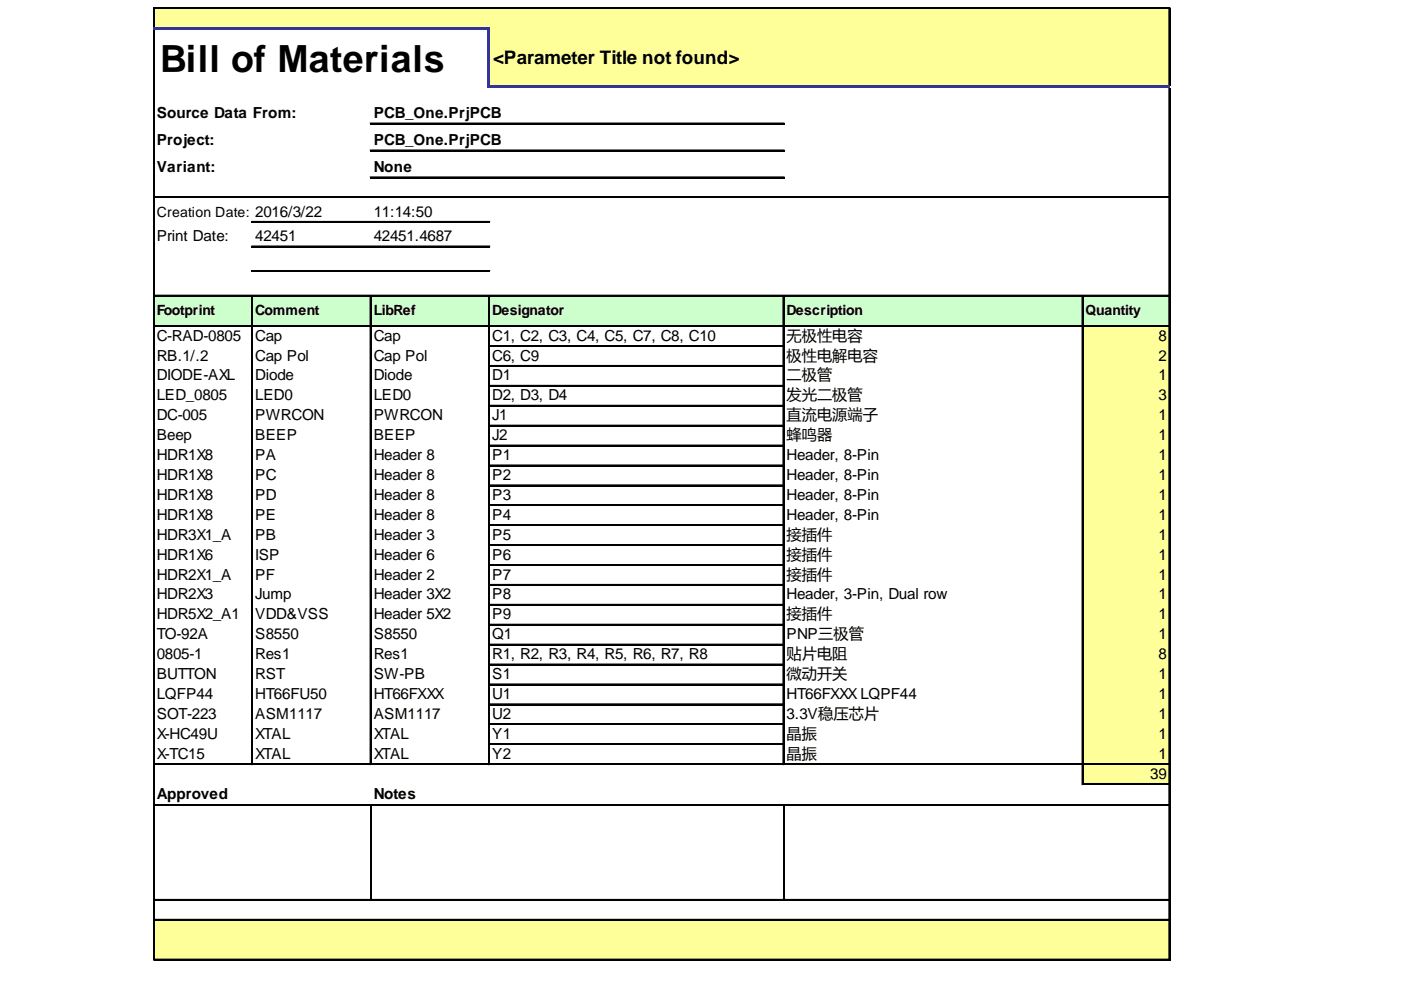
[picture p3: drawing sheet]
<svg xmlns="http://www.w3.org/2000/svg" width="297mm" height="210mm" viewBox="0 0 297 210" stroke-linecap="round" stroke-linejoin="round" font-family="sans-serif">
<defs><g id="words">
<text font-size="7.9" x="34" y="15.2">Bill of Materials</text>
<text font-size="4" x="104.6" y="13.6">&lt;Parameter Title not found&gt;</text>
<g font-size="3.2">
<text x="33.2" y="25.1">Source Data From:</text>
<text x="79.2" y="25.1">PCB_One.PrjPCB</text>
<text x="33.2" y="30.8">Project:</text>
<text x="79.2" y="30.8">PCB_One.PrjPCB</text>
<text x="33.2" y="36.5">Variant:</text>
<text x="79.2" y="36.5">None</text>
<text x="79.2" y="45.9">11:14:50</text>
<text x="33.2" y="51.1">Print Date:</text>
<text x="54.1" y="51.1">42451</text>
<text x="79.2" y="51.1">42451.4687</text>
<text x="33.2" y="72.2">C-RAD-0805</text>
<text x="33.2" y="76.4">RB.1/.2</text>
<text x="54.1" y="72.2">Cap</text>
<text x="54.1" y="76.4">Cap Pol</text>
<text x="79.2" y="72.2">Cap</text>
<text x="79.2" y="76.4">Cap Pol</text>
<text x="104.3" y="72.2">C1, C2, C3, C4, C5, C7, C8, C10</text>
<text x="104.3" y="76.4">C6, C9</text>
<text x="166.8" y="72.2">无极性电容</text>
<text x="166.8" y="76.4">极性电解电容</text>
<text x="245.6" y="72.2">8</text>
<text x="245.6" y="76.4">2</text>
<text x="33.2" y="80.7">DIODE-AXL</text>
<text x="54.1" y="80.7">Diode</text>
<text x="79.2" y="80.7">Diode</text>
<text x="104.3" y="80.7">D1</text>
<text x="166.8" y="80.7">二极管</text>
<text x="245.6" y="80.7">1</text>
<text x="33.2" y="84.9">LED_0805</text>
<text x="33.2" y="89.1">DC-005</text>
<text x="54.1" y="84.9">LED0</text>
<text x="54.1" y="89.1">PWRCON</text>
<text x="79.2" y="84.9">LED0</text>
<text x="79.2" y="89.1">PWRCON</text>
<text x="104.3" y="84.9">D2, D3, D4</text>
<text x="104.3" y="89.1">J1</text>
<text x="166.8" y="84.9">发光二极管</text>
<text x="166.8" y="89.1">直流电源端子</text>
<text x="245.6" y="84.9">3</text>
<text x="245.6" y="89.1">1</text>
<text x="33.2" y="93.3">Beep</text>
<text x="54.1" y="93.3">BEEP</text>
<text x="79.2" y="93.3">BEEP</text>
<text x="104.3" y="93.3">J2</text>
<text x="166.8" y="93.3">蜂鸣器</text>
<text x="245.6" y="93.3">1</text>
<text x="33.2" y="97.5">HDR1X8</text>
<text x="33.2" y="101.8">HDR1X8</text>
<text x="54.1" y="97.5">PA</text>
<text x="54.1" y="101.8">PC</text>
<text x="79.2" y="97.5">Header 8</text>
<text x="79.2" y="101.8">Header 8</text>
<text x="104.3" y="97.5">P1</text>
<text x="104.3" y="101.8">P2</text>
<text x="166.8" y="97.5">Header, 8-Pin</text>
<text x="166.8" y="101.8">Header, 8-Pin</text>
<text x="245.6" y="97.5">1</text>
<text x="245.6" y="101.8">1</text>
<text x="33.2" y="106">HDR1X8</text>
<text x="54.1" y="106">PD</text>
<text x="79.2" y="106">Header 8</text>
<text x="104.3" y="106">P3</text>
<text x="166.8" y="106">Header, 8-Pin</text>
<text x="245.6" y="106">1</text>
<text x="33.2" y="110.2">HDR1X8</text>
<text x="54.1" y="110.2">PE</text>
<text x="79.2" y="110.2">Header 8</text>
<text x="104.3" y="110.2">P4</text>
<text x="166.8" y="110.2">Header, 8-Pin</text>
<text x="245.6" y="110.2">1</text>
<text x="33.2" y="114.4">HDR3X1_A</text>
<text x="33.2" y="118.7">HDR1X6</text>
<text x="54.1" y="114.4">PB</text>
<text x="54.1" y="118.7">ISP</text>
<text x="79.2" y="114.4">Header 3</text>
<text x="79.2" y="118.7">Header 6</text>
<text x="104.3" y="114.4">P5</text>
<text x="104.3" y="118.7">P6</text>
<text x="166.8" y="114.4">接插件</text>
<text x="166.8" y="118.7">接插件</text>
<text x="245.6" y="114.4">1</text>
<text x="245.6" y="118.7">1</text>
<text x="33.2" y="122.9">HDR2X1_A</text>
<text x="54.1" y="122.9">PF</text>
<text x="79.2" y="122.9">Header 2</text>
<text x="104.3" y="122.9">P7</text>
<text x="166.8" y="122.9">接插件</text>
<text x="245.6" y="122.9">1</text>
<text x="33.2" y="127.1">HDR2X3</text>
<text x="33.2" y="131.3">HDR5X2_A1</text>
<text x="54.1" y="127.1">Jump</text>
<text x="54.1" y="131.3">VDD&amp;VSS</text>
<text x="79.2" y="127.1">Header 3X2</text>
<text x="79.2" y="131.3">Header 5X2</text>
<text x="104.3" y="127.1">P8</text>
<text x="104.3" y="131.3">P9</text>
<text x="166.8" y="127.1">Header, 3-Pin, Dual row</text>
<text x="166.8" y="131.3">接插件</text>
<text x="245.6" y="127.1">1</text>
<text x="245.6" y="131.3">1</text>
<text x="33.2" y="135.5">TO-92A</text>
<text x="54.1" y="135.5">S8550</text>
<text x="79.2" y="135.5">S8550</text>
<text x="104.3" y="135.5">Q1</text>
<text x="166.8" y="135.5">PNP三极管</text>
<text x="245.6" y="135.5">1</text>
<text x="33.2" y="139.8">0805-1</text>
<text x="33.2" y="144">BUTTON</text>
<text x="54.1" y="139.8">Res1</text>
<text x="54.1" y="144">RST</text>
<text x="79.2" y="139.8">Res1</text>
<text x="79.2" y="144">SW-PB</text>
<text x="104.3" y="139.8">R1, R2, R3, R4, R5, R6, R7, R8</text>
<text x="104.3" y="144">S1</text>
<text x="166.8" y="139.8">贴片电阻</text>
<text x="166.8" y="144">微动开关</text>
<text x="245.6" y="139.8">8</text>
<text x="245.6" y="144">1</text>
<text x="33.2" y="148.2">LQFP44</text>
<text x="54.1" y="148.2">HT66FU50</text>
<text x="79.2" y="148.2">HT66FXXX</text>
<text x="104.3" y="148.2">U1</text>
<text x="166.8" y="148.2">HT66FXXX LQPF44</text>
<text x="245.6" y="148.2">1</text>
<text x="33.2" y="152.4">SOT-223</text>
<text x="54.1" y="152.4">ASM1117</text>
<text x="79.2" y="152.4">ASM1117</text>
<text x="104.3" y="152.4">U2</text>
<text x="166.8" y="152.4">3.3V稳压芯片</text>
<text x="245.6" y="152.4">1</text>
<text x="33.2" y="156.6">X-HC49U</text>
<text x="33.2" y="160.9">X-TC15</text>
<text x="54.1" y="156.6">XTAL</text>
<text x="54.1" y="160.9">XTAL</text>
<text x="79.2" y="156.6">XTAL</text>
<text x="79.2" y="160.9">XTAL</text>
<text x="104.3" y="156.6">Y1</text>
<text x="104.3" y="160.9">Y2</text>
<text x="166.8" y="156.6">晶振</text>
<text x="166.8" y="160.9">晶振</text>
<text x="245.6" y="156.6">1</text>
<text x="245.6" y="160.9">1</text>
<text x="243.9" y="165.1">39</text>
<text x="33.2" y="169.3">Approved</text>
<text x="79.2" y="169.3">Notes</text>
</g>
<g font-size="3">
<text x="33.2" y="45.9">Creation Date: 2016/3/22</text>
<text x="33.2" y="66.8">Footprint</text>
<text x="54.1" y="66.8">Comment</text>
<text x="79.2" y="66.8">LibRef</text>
<text x="104.3" y="66.8">Designator</text>
<text x="166.8" y="66.8">Description</text>
<text x="230.2" y="66.8">Quantity</text>
</g>
</g></defs>
<g fill="#ff9">
<path d="M32.7 1.7h215.4v4.5h-215.4z"/>
<path d="M103.6 6h144.5v12.7h-144.5z"/>
</g>
<path d="M32.7 62.6h215.4v6.7h-215.4z" fill="#cfc"/>
<g fill="#ff9">
<path d="M229.4 69.1h18.7v4.4h-18.7z"/>
<path d="M229.4 73.3h18.7v4.4h-18.7z"/>
<path d="M229.4 77.5h18.7v4.5h-18.7z"/>
<path d="M229.4 81.7h18.7v4.5h-18.7z"/>
<path d="M229.4 85.9h18.7v4.5h-18.7z"/>
<path d="M229.4 90.2h18.7v4.4h-18.7z"/>
<path d="M229.4 94.4h18.7v4.4h-18.7z"/>
<path d="M229.4 98.6h18.7v4.5h-18.7z"/>
<path d="M229.4 102.8h18.7v4.5h-18.7z"/>
<path d="M229.4 107h18.7v4.5h-18.7z"/>
<path d="M229.4 111.3h18.7v4.4h-18.7z"/>
<path d="M229.4 115.5h18.7v4.5h-18.7z"/>
<path d="M229.4 119.7h18.7v4.5h-18.7z"/>
<path d="M229.4 123.9h18.7v4.5h-18.7z"/>
<path d="M229.4 128.1h18.7v4.5h-18.7z"/>
<path d="M229.4 132.4h18.7v4.4h-18.7z"/>
<path d="M229.4 136.6h18.7v4.5h-18.7z"/>
<path d="M229.4 140.8h18.7v4.5h-18.7z"/>
<path d="M229.4 145h18.7v4.5h-18.7z"/>
<path d="M229.4 149.2h18.7v4.5h-18.7z"/>
<path d="M229.4 153.5h18.7v4.4h-18.7z"/>
<path d="M229.4 157.7h18.7v8.7h-18.7z"/>
<path d="M32.7 194.9h215.4v8.7h-215.4z"/>
</g>
<path d="M32.5 1.5v4.2M32.6 1.5v4.2M247.8 1.8v16.4M248 1.8v16.4" fill="none" stroke="#000" stroke-width=".25"/>
<path d="M103.4 6.2h.4v12.5h-.4z" fill="#339"/>
<g fill="none" stroke="#000" stroke-width=".25">
<path d="M32.5 6.2v197.4M32.6 6.2v197.4M32.7 1.5h215.4M32.7 1.7h215.4M247.8 18.7v184.9M248 18.7v184.9M53.4 62.8v99.4M53.5 62.8v99.4M78.5 62.8v99.4M78.6 62.8v99.4M103.6 62.8v99.4M103.7 62.8v99.4"/>
<path d="M166 62.8v99.4M166.1 62.8v99.4M229.4 62.8v103.6M229.6 62.8v103.6M78.6 170.8v19.9M166.1 170.8v19.9"/>
</g>
<g fill="#339">
<path d="M32.5 5.7h71.3v.5h-71.3z"/>
<path d="M103.8 18.2h144.3v.5h-144.3z"/>
</g>
<g fill="none" stroke="#000" stroke-width=".25">
<path d="M78.5 26.1h87.8M78.5 26.2h87.8M78.5 31.8h87.8M78.5 31.9h87.8M78.5 37.5h87.8M78.5 37.6h87.8M32.7 41.7h215.4M32.7 41.9h215.4M53.4 47h50.4M53.4 47.1h50.4M53.4 52.2h50.4M53.4 52.3h50.4"/>
<path d="M53.4 57.4h50.4M53.4 57.5h50.4M32.7 62.6h215.4M32.7 62.7h215.4M32.7 69.1h215.4M32.7 69.2h215.4M103.8 73.3h62.2M103.8 73.4h62.2M103.8 77.5h62.2M103.8 77.6h62.2M103.8 81.7h62.2M103.8 81.8h62.2"/>
<path d="M103.8 85.9h62.2M103.8 86.1h62.2M103.8 90.2h62.2M103.8 90.3h62.2M103.8 94.4h62.2M103.8 94.5h62.2M103.8 98.6h62.2M103.8 98.7h62.2M103.8 102.8h62.2M103.8 102.9h62.2M103.8 107h62.2M103.8 107.2h62.2"/>
<path d="M103.8 111.3h62.2M103.8 111.4h62.2M103.8 115.5h62.2M103.8 115.6h62.2M103.8 119.7h62.2M103.8 119.8h62.2M103.8 123.9h62.2M103.8 124h62.2M103.8 128.1h62.2M103.8 128.3h62.2M103.8 132.4h62.2M103.8 132.5h62.2"/>
<path d="M103.8 136.6h62.2M103.8 136.7h62.2M103.8 140.8h62.2M103.8 140.9h62.2M103.8 145h62.2M103.8 145.2h62.2M103.8 149.2h62.2M103.8 149.4h62.2M103.8 153.5h62.2M103.8 153.6h62.2M103.8 157.7h62.2M103.8 157.8h62.2"/>
<path d="M32.7 161.9h215.4M32.7 162h215.4M32.7 170.6h215.4M32.7 170.7h215.4M229.7 166.1h18.4M229.7 166.3h18.4M32.7 190.7h215.4M32.7 190.8h215.4M32.7 194.9h215.4M32.7 195.1h215.4M32.7 203.4h215.4M32.7 203.5h215.4"/>
</g>
<use href="#words"/>
</svg>
